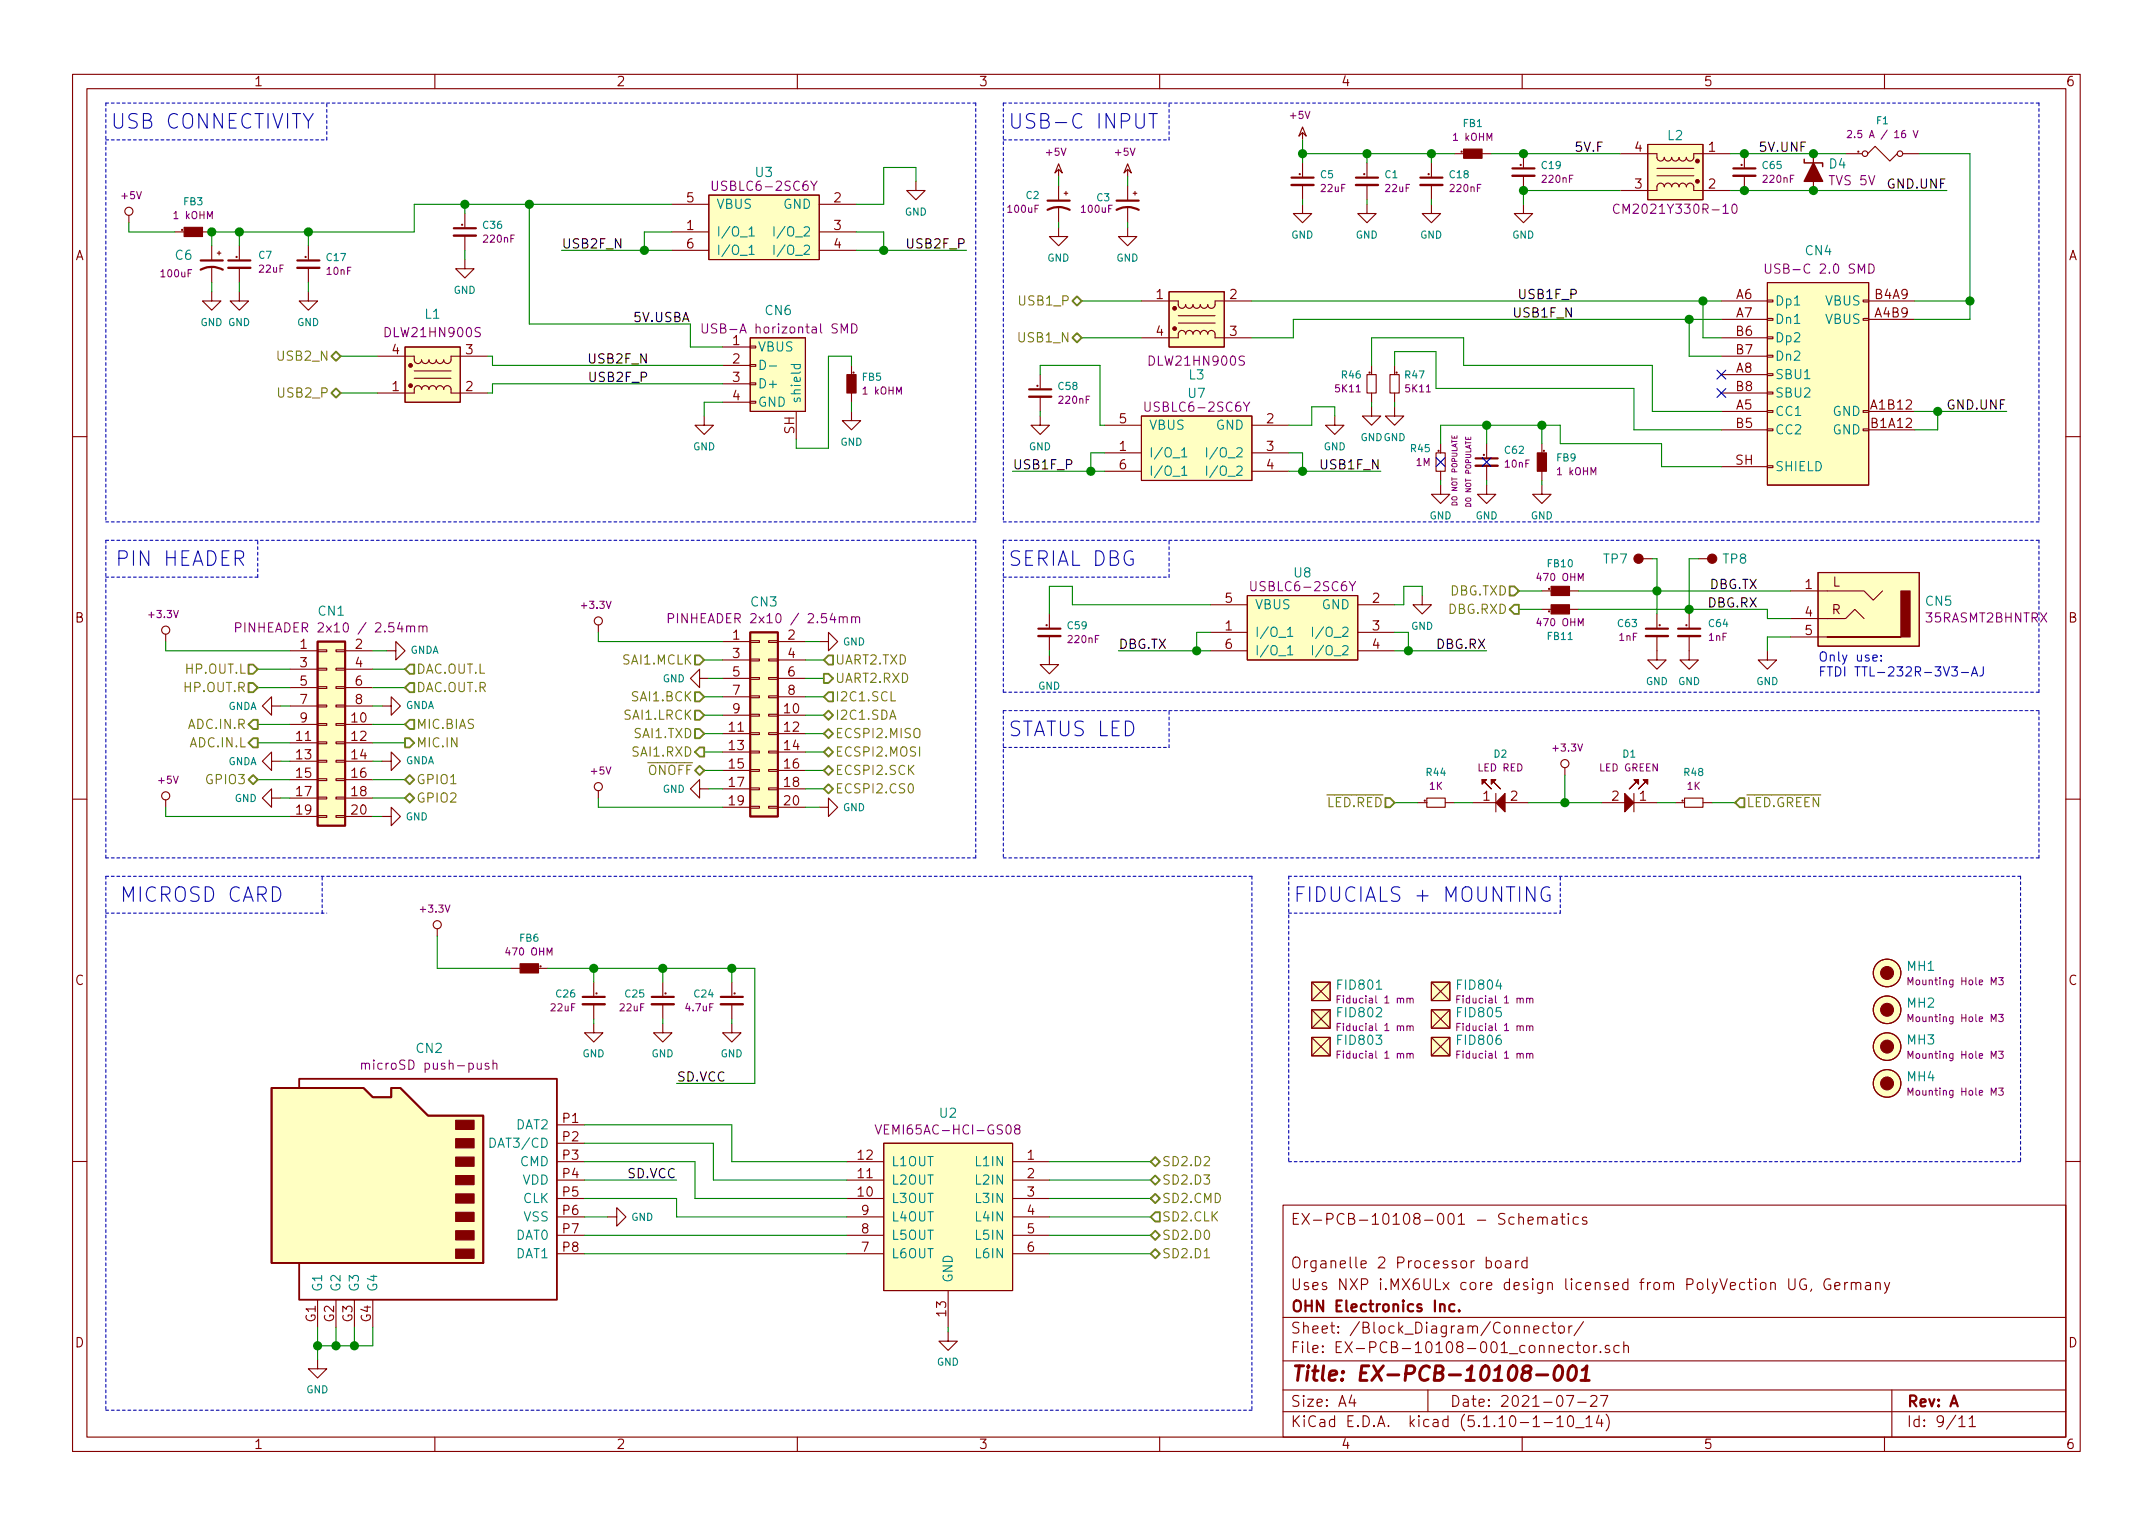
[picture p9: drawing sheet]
<svg xmlns="http://www.w3.org/2000/svg" width="297mm" height="210mm" viewBox="0 0 297 210" stroke-linecap="round" stroke-linejoin="round" font-family="sans-serif">
<defs><g id="words">
<g font-size="2.8" fill="#0000c2">
<text x="15.2" y="17.8">USB CONNECTIVITY</text>
<text x="139.1" y="17.8">USB-C INPUT</text>
<text x="15.9" y="78.1">PIN HEADER</text>
<text x="139.1" y="78.1">SERIAL DBG</text>
<text x="139.1" y="101.6">STATUS LED</text>
<text x="16.5" y="124.5">MICROSD CARD</text>
<text x="178.4" y="124.5">FIDUCIALS + MOUNTING</text>
</g>
<text font-size="2.8" fill="#840000" x="178" y="190.5">Title: EX-PCB-10108-001</text>
<g font-size="2.1" fill="#840000">
<text x="178" y="169">EX-PCB-10108-001 - Schematics</text>
<text x="178" y="178">Uses NXP i.MX6ULx core design licensed from PolyVection UG, Germany</text>
<text x="178" y="175">Organelle 2 Processor board</text>
<text x="178" y="184">Sheet: /Block_Diagram/Connector/</text>
<text x="178" y="181">OHN Electronics Inc.</text>
<text x="178" y="186.7">File: EX-PCB-10108-001_connector.sch</text>
<text x="178" y="196.9">KiCad E.D.A. kicad (5.1.10-1-10_14)</text>
<text x="178" y="194.1">Size: A4</text>
<text x="200" y="194.1">Date: 2021-07-27</text>
<text x="263" y="194.1">Rev: A</text>
<text x="263" y="196.9">Id: 9/11</text>
</g>
<g font-size="1.8" fill="#840000">
<text x="35" y="11.9">1</text>
<text x="85" y="11.9">2</text>
<text x="135" y="11.9">3</text>
<text x="185" y="11.9">4</text>
<text x="235" y="11.9">5</text>
<text x="285" y="11.9">6</text>
<text x="225.6" y="20.9">4</text>
<text x="235.7" y="20.9">1</text>
<text x="94.8" y="27.9">5</text>
<text x="115.1" y="27.9">2</text>
<text x="225.6" y="26">3</text>
<text x="235.7" y="26">2</text>
<text x="10.4" y="35.9">A</text>
<text x="94.8" y="31.7">1</text>
<text x="94.8" y="34.3">6</text>
<text x="115.1" y="31.7">3</text>
<text x="115.1" y="34.3">4</text>
<text x="285.4" y="35.9">A</text>
<text x="159.5" y="41.3">1</text>
<text x="169.7" y="41.3">2</text>
<text x="239.5" y="41.3">A6</text>
<text x="258.7" y="41.3">B4A9</text>
<text x="101.1" y="47.6">1</text>
<text x="159.5" y="46.3">4</text>
<text x="169.7" y="46.3">3</text>
<text x="239.5" y="43.8">A7</text>
<text x="239.5" y="46.3">B6</text>
<text x="258.7" y="43.8">A4B9</text>
<text x="54.1" y="54">1</text>
<text x="54.1" y="48.9">4</text>
<text x="64.3" y="54">2</text>
<text x="64.3" y="48.9">3</text>
<text x="101.1" y="50.2">2</text>
<text x="101.1" y="52.7">3</text>
<text x="239.5" y="51.4">A8</text>
<text x="239.5" y="48.9">B7</text>
<text x="239.5" y="54">B8</text>
<text x="101.1" y="55.2">4</text>
<text x="109.6" y="59.9" transform="rotate(-90 109.6 59.9)">SH</text>
<text x="154.5" y="58.4">5</text>
<text x="174.8" y="58.4">2</text>
<text x="239.5" y="56.5">A5</text>
<text x="239.5" y="59">B5</text>
<text x="258.2" y="56.5">A1B12</text>
<text x="258.2" y="59">B1A12</text>
<text x="154.5" y="62.2">1</text>
<text x="154.5" y="64.8">6</text>
<text x="174.8" y="62.2">3</text>
<text x="174.8" y="64.8">4</text>
<text x="239.4" y="64.1">SH</text>
<text x="169.1" y="83.2">5</text>
<text x="189.4" y="83.2">2</text>
<text x="249.1" y="81.3">1</text>
<text x="252.8" y="80.9">L</text>
<text x="10.4" y="85.9">B</text>
<text x="41.4" y="89.5">1</text>
<text x="49" y="89.5">2</text>
<text x="101.1" y="88.3">1</text>
<text x="108.7" y="88.3">2</text>
<text x="169.1" y="87">1</text>
<text x="169.1" y="89.5">6</text>
<text x="189.4" y="87">3</text>
<text x="189.4" y="89.5">4</text>
<text x="249.1" y="85.1">4</text>
<text x="249.1" y="87.6">5</text>
<text x="252.7" y="84.8">R</text>
<text x="285.4" y="85.9">B</text>
<text x="41.4" y="92.1">3</text>
<text x="41.4" y="94.6">5</text>
<text x="49" y="92.1">4</text>
<text x="49" y="94.6">6</text>
<text x="101.1" y="90.8">3</text>
<text x="101.1" y="93.3">5</text>
<text x="101.1" y="95.9">7</text>
<text x="108.7" y="90.8">4</text>
<text x="108.7" y="93.3">6</text>
<text x="108.7" y="95.9">8</text>
<text x="41.4" y="97.1">7</text>
<text x="41.4" y="99.7">9</text>
<text x="48.6" y="99.7">10</text>
<text x="49" y="97.1">8</text>
<text x="100.6" y="101">11</text>
<text x="101.1" y="98.4">9</text>
<text x="108.3" y="98.4">10</text>
<text x="108.3" y="101">12</text>
<text x="40.9" y="102.2">11</text>
<text x="40.9" y="104.8">13</text>
<text x="40.9" y="107.3">15</text>
<text x="48.6" y="102.2">12</text>
<text x="48.6" y="104.8">14</text>
<text x="48.6" y="107.3">16</text>
<text x="100.6" y="103.5">13</text>
<text x="100.6" y="106">15</text>
<text x="108.3" y="103.5">14</text>
<text x="108.3" y="106">16</text>
<text x="40.9" y="109.8">17</text>
<text x="40.9" y="112.4">19</text>
<text x="48.6" y="109.8">18</text>
<text x="48.6" y="112.4">20</text>
<text x="100.6" y="108.6">17</text>
<text x="100.6" y="111.1">19</text>
<text x="108.3" y="108.6">18</text>
<text x="108.3" y="111.1">20</text>
<text x="204.6" y="110.5">1</text>
<text x="208.4" y="110.5">2</text>
<text x="222.4" y="110.5">2</text>
<text x="226.2" y="110.5">1</text>
<text x="10.4" y="135.9">C</text>
<text x="285.4" y="135.9">C</text>
<text x="77.7" y="154.9">P1</text>
<text x="77.7" y="157.5">P2</text>
<text x="77.7" y="160">P3</text>
<text x="118.4" y="160">12</text>
<text x="141.8" y="160">1</text>
<text x="77.7" y="162.6">P4</text>
<text x="77.7" y="165.1">P5</text>
<text x="77.7" y="167.6">P6</text>
<text x="118.4" y="165.1">10</text>
<text x="118.4" y="162.6">11</text>
<text x="118.9" y="167.6">9</text>
<text x="141.8" y="162.6">2</text>
<text x="141.8" y="165.1">3</text>
<text x="141.8" y="167.6">4</text>
<text x="77.7" y="170.2">P7</text>
<text x="77.7" y="172.7">P8</text>
<text x="118.9" y="172.7">7</text>
<text x="118.9" y="170.2">8</text>
<text x="141.8" y="170.2">5</text>
<text x="141.8" y="172.7">6</text>
<text x="10.4" y="185.9">D</text>
<text x="43.6" y="182.4" transform="rotate(-90 43.6 182.4)">G1</text>
<text x="46.1" y="182.4" transform="rotate(-90 46.1 182.4)">G2</text>
<text x="48.6" y="182.4" transform="rotate(-90 48.6 182.4)">G3</text>
<text x="51.2" y="182.4" transform="rotate(-90 51.2 182.4)">G4</text>
<text x="130.6" y="181.6" transform="rotate(-90 130.6 181.6)">13</text>
<text x="285.4" y="185.9">D</text>
<text x="35" y="199.9">1</text>
<text x="85" y="199.9">2</text>
<text x="135" y="199.9">3</text>
<text x="185" y="199.9">4</text>
<text x="235" y="199.9">5</text>
<text x="285" y="199.9">6</text>
</g>
<g font-size="1.8">
<text x="217.2" y="20.9">5V.F</text>
<text x="242.6" y="20.9">5V.UNF</text>
<text x="260.6" y="26">GND.UNF</text>
<text x="77.5" y="34.3">USB2F_N</text>
<text x="125.4" y="34.3">USB2F_P</text>
<text x="209.9" y="41.3">USB1F_P</text>
<text x="87.6" y="44.4">5V.USBA</text>
<text x="209.1" y="43.8">USB1F_N</text>
<text x="81.5" y="50.2">USB2F_N</text>
<text x="81.6" y="52.7">USB2F_P</text>
<text x="268.8" y="56.5">GND.UNF</text>
<text x="139.7" y="64.8">USB1F_P</text>
<text x="182.4" y="64.8">USB1F_N</text>
<text x="235.7" y="83.8">DBG.RX</text>
<text x="235.9" y="81.3">DBG.TX</text>
<text x="154.3" y="89.5">DBG.TX</text>
<text x="198.2" y="89.5">DBG.RX</text>
<text x="93.3" y="149.2">SD.VCC</text>
<text x="86.7" y="162.6">SD.VCC</text>
</g>
<g font-size="1.8" fill="#008484">
<text x="230.1" y="19.3">L2</text>
<text x="252.4" y="23.3">D4</text>
<text x="98.8" y="28.8">VBUS</text>
<text x="104.3" y="24.4">U3</text>
<text x="108.1" y="28.8">GND</text>
<text x="24.2" y="35.9">C6</text>
<text x="98.8" y="32.6">I/O_1</text>
<text x="98.8" y="35.2">I/O_1</text>
<text x="107.7" y="32.6">I/O_2</text>
<text x="107.7" y="35.2">I/O_2</text>
<text x="249.1" y="35.2">CN4</text>
<text x="58.7" y="44">L1</text>
<text x="105.6" y="43.5">CN6</text>
<text x="244.9" y="42.2">Dp1</text>
<text x="244.9" y="44.7">Dn1</text>
<text x="244.9" y="47.2">Dp2</text>
<text x="251.9" y="44.7">VBUS</text>
<text x="251.9" y="42.2">VBUS</text>
<text x="104.5" y="48.5">VBUS</text>
<text x="104.5" y="53.6">D+</text>
<text x="164.1" y="52.4">L3</text>
<text x="244.9" y="52.3">SBU1</text>
<text x="244.9" y="49.8">Dn2</text>
<text x="104.5" y="56.1">GND</text>
<text x="110.5" y="55.7" transform="rotate(-90 110.5 55.7)">shield</text>
<text x="158.5" y="59.3">VBUS</text>
<text x="164" y="54.9">U7</text>
<text x="167.8" y="59.3">GND</text>
<text x="244.9" y="57.4">CC1</text>
<text x="244.9" y="59.9">CC2</text>
<text x="244.9" y="54.9">SBU2</text>
<text x="252.9" y="57.4">GND</text>
<text x="252.9" y="59.9">GND</text>
<text x="158.5" y="63.1">I/O_1</text>
<text x="158.5" y="65.7">I/O_1</text>
<text x="167.4" y="63.1">I/O_2</text>
<text x="167.4" y="65.7">I/O_2</text>
<text x="244.9" y="65">SHIELD</text>
<text x="221.3" y="77.8">TP7</text>
<text x="237.7" y="77.8">TP8</text>
<text x="103.7" y="83.7">CN3</text>
<text x="178.6" y="79.7">U8</text>
<text x="265.7" y="83.6">CN5</text>
<text x="44" y="85">CN1</text>
<text x="173.1" y="87.9">I/O_1</text>
<text x="173.1" y="84.1">VBUS</text>
<text x="182" y="87.9">I/O_2</text>
<text x="182.4" y="84.1">GND</text>
<text x="173.1" y="90.4">I/O_1</text>
<text x="182" y="90.4">I/O_2</text>
<text x="184.7" y="136.5">FID801</text>
<text x="201.2" y="136.5">FID804</text>
<text x="263.2" y="134">MH1</text>
<text x="184.7" y="140.4">FID802</text>
<text x="201.2" y="140.4">FID805</text>
<text x="263.2" y="139">MH2</text>
<text x="57.5" y="145.3">CN2</text>
<text x="184.7" y="144.2">FID803</text>
<text x="201.2" y="144.2">FID806</text>
<text x="263.2" y="149.2">MH4</text>
<text x="263.2" y="144.1">MH3</text>
<text x="71.2" y="155.8">DAT2</text>
<text x="129.7" y="154.2">U2</text>
<text x="68.1" y="158.4">DAT3/CD</text>
<text x="71.8" y="160.9">CMD</text>
<text x="122.9" y="160.9">L1OUT</text>
<text x="134.8" y="160.9">L1IN</text>
<text x="72.1" y="163.4">VDD</text>
<text x="72.2" y="166">CLK</text>
<text x="122.9" y="166">L3OUT</text>
<text x="122.9" y="163.4">L2OUT</text>
<text x="134.8" y="163.4">L2IN</text>
<text x="134.8" y="166">L3IN</text>
<text x="71.2" y="171.1">DAT0</text>
<text x="71.2" y="173.6">DAT1</text>
<text x="72.3" y="168.5">VSS</text>
<text x="122.9" y="173.6">L6OUT</text>
<text x="122.9" y="171.1">L5OUT</text>
<text x="122.9" y="168.5">L4OUT</text>
<text x="134.8" y="168.5">L4IN</text>
<text x="134.8" y="171.1">L5IN</text>
<text x="134.8" y="173.6">L6IN</text>
<text x="44.4" y="178.3" transform="rotate(-90 44.4 178.3)">G1</text>
<text x="47" y="178.3" transform="rotate(-90 47 178.3)">G2</text>
<text x="49.5" y="178.3" transform="rotate(-90 49.5 178.3)">G3</text>
<text x="52.1" y="178.3" transform="rotate(-90 52.1 178.3)">G4</text>
<text x="131.4" y="177" transform="rotate(-90 131.4 177)">GND</text>
</g>
<g font-size="1.8" fill="#840084">
<text x="98.8" y="26.3">USBLC6-2SC6Y</text>
<text x="223.8" y="29.5">CM2021Y330R-10</text>
<text x="252.5" y="25.6">TVS 5V</text>
<text x="244.6" y="37.8">USB-C 2.0 SMD</text>
<text x="53.4" y="46.5">DLW21HN900S</text>
<text x="98.1" y="46">USB-A horizontal SMD</text>
<text x="158.8" y="50.5">DLW21HN900S</text>
<text x="158.5" y="56.8">USBLC6-2SC6Y</text>
<text x="173.1" y="81.6">USBLC6-2SC6Y</text>
<text x="34.3" y="87.3">PINHEADER 2x10 / 2.54mm</text>
<text x="94" y="86">PINHEADER 2x10 / 2.54mm</text>
<text x="265.8" y="85.9">35RASMT2BHNTRX</text>
<text x="50.8" y="147.6">microSD push-push</text>
<text x="122" y="156.5">VEMI65AC-HCI-GS08</text>
</g>
<g font-size="1.8" fill="#848400">
<text x="140.7" y="47.2">USB1_N</text>
<text x="140.8" y="42.2">USB1_P</text>
<text x="38.5" y="49.8">USB2_N</text>
<text x="38.6" y="54.9">USB2_P</text>
<text x="200.1" y="82.2">DBG.TXD</text>
<text x="199.9" y="84.7">DBG.RXD</text>
<text x="25.6" y="95.5">HP.OUT.R</text>
<text x="25.8" y="93">HP.OUT.L</text>
<text x="57.4" y="95.5">DAC.OUT.R</text>
<text x="57.4" y="93">DAC.OUT.L</text>
<text x="86.1" y="91.7">SAI1.MCLK</text>
<text x="115.2" y="91.7">UART2.TXD</text>
<text x="115.2" y="94.2">UART2.RXD</text>
<text x="26.2" y="100.6">ADC.IN.R</text>
<text x="57.4" y="100.6">MIC.BIAS</text>
<text x="86.3" y="99.3">SAI1.LRCK</text>
<text x="87.4" y="96.8">SAI1.BCK</text>
<text x="87.7" y="101.8">SAI1.TXD</text>
<text x="115.2" y="96.8">I2C1.SCL</text>
<text x="115.2" y="99.3">I2C1.SDA</text>
<text x="115.2" y="101.8">ECSPI2.MISO</text>
<text x="26.4" y="103.1">ADC.IN.L</text>
<text x="57.4" y="103.1">MIC.IN</text>
<text x="87.5" y="104.4">SAI1.RXD</text>
<text x="89.4" y="106.9">ONOFF</text>
<text x="115.2" y="104.4">ECSPI2.MOSI</text>
<text x="115.2" y="106.9">ECSPI2.SCK</text>
<text x="28.6" y="108.2">GPIO3</text>
<text x="57.4" y="110.7">GPIO2</text>
<text x="57.4" y="108.2">GPIO1</text>
<text x="115.2" y="109.5">ECSPI2.CS0</text>
<text x="183.1" y="111.4">LED.RED</text>
<text x="240.9" y="111.4">LED.GREEN</text>
<text x="160.3" y="160.9">SD2.D2</text>
<text x="160.3" y="163.4">SD2.D3</text>
<text x="160.3" y="166">SD2.CMD</text>
<text x="160.3" y="168.5">SD2.CLK</text>
<text x="160.3" y="171.1">SD2.D0</text>
<text x="160.3" y="173.6">SD2.D1</text>
</g>
<g font-size="1.8" fill="#0000c2">
<text x="250.8" y="91.3">Only use:</text>
<text x="250.8" y="93.3">FTDI TTL-232R-3V3-AJ</text>
</g>
<g font-size="1.4" fill="#840084">
<text x="178.1" y="16.4">+5V</text>
<text x="144.4" y="21.5">+5V</text>
<text x="153.9" y="21.5">+5V</text>
<text x="200.6" y="19.4">1 kOHM</text>
<text x="256.1" y="19">2.5 A / 16 V</text>
<text x="16.9" y="27.5">+5V</text>
<text x="139.2" y="29.4">100uF</text>
<text x="149.3" y="29.4">100uF</text>
<text x="182.3" y="26.5">22uF</text>
<text x="191.2" y="26.5">22uF</text>
<text x="200.2" y="26.5">220nF</text>
<text x="212.9" y="25.2">220nF</text>
<text x="243.4" y="25.2">220nF</text>
<text x="24.1" y="30.2">1 kOHM</text>
<text x="66.9" y="33.5">220nF</text>
<text x="22.3" y="38.2">100uF</text>
<text x="35.8" y="37.6">22uF</text>
<text x="45.2" y="37.9">10nF</text>
<text x="119.2" y="54.4">1 kOHM</text>
<text x="146.2" y="55.7">220nF</text>
<text x="184.3" y="54.1">5K11</text>
<text x="194" y="54.1">5K11</text>
<text x="195.4" y="64.3">1M</text>
<text x="207.7" y="64.5">10nF</text>
<text x="215" y="65.6">1 kOHM</text>
<text x="80.4" y="84">+3.3V</text>
<text x="212.3" y="80.2">470 OHM</text>
<text x="20.7" y="85.3">+3.3V</text>
<text x="147.5" y="88.7">220nF</text>
<text x="212.3" y="86.4">470 OHM</text>
<text x="223.4" y="88.4">1nF</text>
<text x="235.8" y="88.4">1nF</text>
<text x="81.6" y="106.9">+5V</text>
<text x="204" y="106.4">LED RED</text>
<text x="214.4" y="103.7">+3.3V</text>
<text x="220.8" y="106.4">LED GREEN</text>
<text x="21.9" y="108.1">+5V</text>
<text x="197.3" y="109">1K</text>
<text x="232.8" y="109">1K</text>
<text x="58.2" y="125.9">+3.3V</text>
<text x="70.1" y="131.8">470 OHM</text>
<text x="263.9" y="135.9">Mounting Hole M3</text>
<text x="76.1" y="139.5">22uF</text>
<text x="85.6" y="139.5">22uF</text>
<text x="94.7" y="139.5">4.7uF</text>
<text x="185.1" y="138.4">Fiducial 1 mm</text>
<text x="185.1" y="142.2">Fiducial 1 mm</text>
<text x="201.7" y="138.4">Fiducial 1 mm</text>
<text x="201.7" y="142.2">Fiducial 1 mm</text>
<text x="263.9" y="141">Mounting Hole M3</text>
<text x="185.1" y="146">Fiducial 1 mm</text>
<text x="201.7" y="146">Fiducial 1 mm</text>
<text x="263.9" y="146.1">Mounting Hole M3</text>
<text x="263.9" y="151.1">Mounting Hole M3</text>
</g>
<g font-size="1.4" fill="#008484">
<text x="201.9" y="17.5">FB1</text>
<text x="258.9" y="17.1">F1</text>
<text x="212.8" y="23.3">C19</text>
<text x="243.2" y="23.3">C65</text>
<text x="25.4" y="28.3">FB3</text>
<text x="124.8" y="29.7">GND</text>
<text x="141.6" y="27.5">C2</text>
<text x="151.4" y="27.8">C3</text>
<text x="182.2" y="24.6">C5</text>
<text x="191.1" y="24.6">C1</text>
<text x="200.1" y="24.6">C18</text>
<text x="35.7" y="35.7">C7</text>
<text x="66.7" y="31.6">C36</text>
<text x="178.2" y="32.9">GND</text>
<text x="187" y="32.9">GND</text>
<text x="195.9" y="32.9">GND</text>
<text x="208.6" y="32.9">GND</text>
<text x="45.1" y="36">C17</text>
<text x="62.6" y="40.5">GND</text>
<text x="144.5" y="36.1">GND</text>
<text x="154" y="36.1">GND</text>
<text x="27.7" y="45">GND GND</text>
<text x="41" y="45">GND</text>
<text x="119" y="52.5">FB5</text>
<text x="146.1" y="53.8">C58</text>
<text x="185.2" y="52.2">R46</text>
<text x="193.9" y="52.2">R47</text>
<text x="95.6" y="62.1">GND</text>
<text x="116" y="61.5">GND</text>
<text x="142" y="62.1">GND</text>
<text x="182.6" y="62.1">GND</text>
<text x="187.7" y="60.9">GNDGND</text>
<text x="194.7" y="62.4">R45</text>
<text x="207.7" y="62.6">C62</text>
<text x="214.8" y="63.6">FB9</text>
<text x="197.2" y="71.6">GND</text>
<text x="203.6" y="71.6">GND</text>
<text x="211.2" y="71.6">GND</text>
<text x="213.6" y="78.3">FB10</text>
<text x="116.3" y="89">GND</text>
<text x="147.3" y="86.8">C59</text>
<text x="194.7" y="86.9">GND</text>
<text x="213.6" y="88.3">FB11</text>
<text x="223.3" y="86.5">C63</text>
<text x="235.8" y="86.5">C64</text>
<text x="56.6" y="90.2">GNDA</text>
<text x="91.4" y="94.1">GND</text>
<text x="143.2" y="95.1">GND</text>
<text x="227.1" y="94.5">GND</text>
<text x="231.5" y="94.5">GND</text>
<text x="242.3" y="94.5">GND</text>
<text x="31.4" y="97.9">GNDA</text>
<text x="55.9" y="97.8">GNDA</text>
<text x="31.4" y="105.6">GNDA</text>
<text x="55.9" y="105.4">GNDA</text>
<text x="196.8" y="107.1">R44</text>
<text x="206.1" y="104.5">D2</text>
<text x="223.9" y="104.5">D1</text>
<text x="232.4" y="107.1">R48</text>
<text x="32.4" y="110.6">GND</text>
<text x="56" y="113.2">GND</text>
<text x="91.4" y="109.4">GND</text>
<text x="116.3" y="111.9">GND</text>
<text x="71.7" y="129.9">FB6</text>
<text x="76.8" y="137.6">C26</text>
<text x="86.3" y="137.6">C25</text>
<text x="95.8" y="137.6">C24</text>
<text x="80.4" y="145.9">GND</text>
<text x="89.9" y="145.9">GND</text>
<text x="99.4" y="145.9">GND</text>
<text x="87.1" y="168.4">GND</text>
<text x="129.3" y="188.4">GND</text>
<text x="42.3" y="192.2">GND</text>
</g>
<g font-size="1" fill="#840084">
<text x="201.1" y="69.7" transform="rotate(-90 201.1 69.7)">DO NOT POPULATE</text>
<text x="203" y="69.8" transform="rotate(-90 203 69.8)">DO NOT POPULATE</text>
</g>
</g></defs>
<g fill="none" stroke="#840000" stroke-width=".15">
<path d="M10 10.3h277v189.9h-277zM12 12.2h273v186.1h-273zM60 10.3v1.9M110 10.3v1.9M160 10.3v1.9M179.7 18.3v1M179.7 17.5l.5 1.3-.5-.5-.5 .5zM210 10.3v1.9M227.3 19.9h7.6v7.7h-7.6zM260 10.3v1.9M17.8 29.7v1M24.1 32h1.3"/>
<path d="M27.9 32h1.3M29.2 33.9v2M29.2 37v2M30 34.9h.5M30.2 34.7v.5M33 33.9v1.9M33 37v2M42.5 33.9v1.9M42.5 37v2M64.1 35.8v1.3h-1.2l1.2 1.2 1.3-1.2h-1.3M64.1 29.5v1.9M64.1 32.5v2"/>
<path d="M92.7 32h5.1M92.7 28.2h5.1M92.7 34.5h5.1M97.8 26.9h15.2v8.9h-15.2zM113 32h5.1M113 28.2h5.1M113 34.5h5.1M126.4 25v1.3h1.2l-1.2 1.3-1.3-1.3h1.3M146 23.4v1M146 22.6l.6 1.3-.6-.5-.5 .5zM146 31.4v1.2h-1.2l1.2 1.3 1.3-1.3h-1.3M146 25.6v2.1"/>
<path d="M146 28.7v2M146.8 26.7h.5M147.1 26.4v.5M155.6 23.4v1M155.6 22.6l.5 1.3-.5-.5-.5 .5zM155.6 31.4v1.2h-1.3l1.3 1.3 1.2-1.3h-1.2M155.6 25.6v2.1M155.6 28.7v2M156.3 26.7h.5M156.6 26.4v.5M179.7 28.2v1.3h-1.3l1.3 1.2 1.3-1.2h-1.3M179.7 22.5v1.9"/>
<path d="M179.7 25.5v2.1M188.6 28.2v1.3h-1.3l1.3 1.2 1.3-1.2h-1.3M188.6 22.5v1.9M188.6 25.5v2.1M197.5 28.2v1.3h-1.3l1.3 1.2 1.3-1.2h-1.3M197.5 22.5v1.9M197.5 25.5v2.1M200.7 21.2h1.2M204.5 21.2h1.2M210.2 28.2v1.3h-1.3l1.3 1.2 1.3-1.2h-1.3M210.2 21.2v1.9M210.2 24.3v2"/>
<path d="M223.5 26.3h5.1v-.5a.51 .51 0 0 1 .5-.5 .51 .51 0 0 1 .5 .5 .51 .51 0 0 1 .5-.5 .51 .51 0 0 1 .5 .5 .51 .51 0 0 1 .5-.5 .51 .51 0 0 1 .5 .5 .51 .51 0 0 1 .6-.5 .51 .51 0 0 1 .5 .5 .51 .51 0 0 1 .5-.5 .51 .51 0 0 1 .5 .5v.5h5.1M223.5 21.2h5.1v.5a.51 .51 0 0 0 .5 .5 .51 .51 0 0 0 .5-.5 .51 .51 0 0 0 .5 .5 .51 .51 0 0 0 .5-.5 .51 .51 0 0 0 .5 .5 .51 .51 0 0 0 .5-.5 .51 .51 0 0 0 .6 .5 .51 .51 0 0 0 .5-.5 .51 .51 0 0 0 .5 .5 .51 .51 0 0 0 .5-.5v-.5h5.1M228.6 23.2h5.1M228.6 24.3h5.1M240.7 21.2v1.9M240.7 24.3v2M243.8 39h14v27.9h-14zM250.2 21.2v5.1M254.6 21.2h2.3M257.7 21.2l1-1 2 2 1-1M262.5 21.2h2.3M29.2 40.3v1.2h-1.3l1.3 1.3 1.3-1.3h-1.3"/>
<path d="M33 40.3v1.2h-1.3l1.3 1.3 1.3-1.3h-1.3M42.5 40.3v1.2h-1.2l1.2 1.3 1.3-1.3h-1.3M52.1 49.1h5v.6a.51 .51 0 0 0 .6 .5 .51 .51 0 0 0 .5-.5 .51 .51 0 0 0 .5 .5 .51 .51 0 0 0 .5-.5 .51 .51 0 0 0 .5 .5 .51 .51 0 0 0 .5-.5 .51 .51 0 0 0 .5 .5 .51 .51 0 0 0 .5-.5 .51 .51 0 0 0 .5 .5 .51 .51 0 0 0 .5-.5v-.6h5.1M52.1 54.2h5v-.5a.51 .51 0 0 1 .6-.5 .51 .51 0 0 1 .5 .5 .51 .51 0 0 1 .5-.5 .51 .51 0 0 1 .5 .5 .51 .51 0 0 1 .5-.5 .51 .51 0 0 1 .5 .5 .51 .51 0 0 1 .5-.5 .51 .51 0 0 1 .5 .5 .51 .51 0 0 1 .5-.5 .51 .51 0 0 1 .5 .5v.5h5.1M55.9 47.9h7.6v7.6h-7.6zM57.1 52.2h5.1M57.1 51.2h5.1M97.2 57.4v1.3h1.2l-1.2 1.2-1.3-1.2h1.3M99.7 47.9h3.8M99.7 50.4h3.8M99.7 53h3.8M99.7 55.5h3.8"/>
<path d="M103.5 46.6h7.6v10.2h-7.6zM103.5 47.7h.8v.3h-.8zM103.5 50.3h.8v.2h-.8zM103.5 52.8h.8v.3h-.8zM103.5 55.4h.8v.2h-.8zM109.9 56.8v3.8M117.5 56.8v1.2h1.2l-1.2 1.3-1.3-1.3h1.3M117.5 50.4v1.3M117.5 54.2v1.3M143.5 57.4v1.3h-1.3l1.3 1.2 1.3-1.2h-1.3M143.5 51.7v1.9M143.5 54.7v2.1"/>
<path d="M152.4 58.7h5.1M157.5 57.4h15.2v8.9h-15.2zM157.5 46.6h5.1v-.5a.51 .51 0 0 1 .5-.5 .51 .51 0 0 1 .5 .5 .51 .51 0 0 1 .5-.5 .51 .51 0 0 1 .5 .5 .51 .51 0 0 1 .5-.5 .51 .51 0 0 1 .5 .5 .51 .51 0 0 1 .5-.5 .51 .51 0 0 1 .5 .5 .51 .51 0 0 1 .5-.5 .51 .51 0 0 1 .5 .5v.5h5.1M157.5 41.5h5.1v.5a.51 .51 0 0 0 .5 .5 .51 .51 0 0 0 .5-.5 .51 .51 0 0 0 .5 .5 .51 .51 0 0 0 .5-.5 .51 .51 0 0 0 .5 .5 .51 .51 0 0 0 .5-.5 .51 .51 0 0 0 .5 .5 .51 .51 0 0 0 .5-.5 .51 .51 0 0 0 .5 .5 .51 .51 0 0 0 .5-.5v-.5h5.1M161.3 40.3h7.6v7.6h-7.6zM162.6 43.6h5M162.6 44.6h5M172.7 58.7h5.1M184.1 57.4v1.3h1.3l-1.3 1.2-1.2-1.2h1.2M188.6 51.7h1.3v2.5h-1.3zM189.2 56.1v1.3h1.3l-1.3 1.3-1.2-1.3h1.2M189.2 50.4v1.3"/>
<path d="M189.2 54.2v1.3M191.8 51.7h1.2v2.5h-1.2zM192.4 56.1v1.3h1.3l-1.3 1.3-1.3-1.3h1.3M192.4 50.4v1.3M192.4 54.2v1.3M237.5 41.5h6.3M237.5 46.6h6.3M237.5 56.8h6.3M237.5 44.1h6.3M237.5 51.7h6.3M237.5 59.3h6.3M237.5 49.1h6.3"/>
<path d="M237.5 54.2h6.3M243.8 43.9h.8v.3h-.8zM243.8 41.4h.8v.3h-.8zM243.8 59.2h.8v.2h-.8zM243.8 56.6h.8v.3h-.8zM243.8 54.1h.8v.3h-.8zM243.8 51.6h.8v.2h-.8zM243.8 49h.8v.3h-.8zM243.8 46.5h.8v.2h-.8zM257 43.9h.8v.3h-.8zM257 41.4h.8v.3h-.8zM257 59.2h.8v.2h-.8z"/>
<path d="M257 56.6h.8v.3h-.8zM257.8 41.5h6.4M257.8 56.8h6.4M257.8 44.1h6.4M257.8 59.3h6.4M10 60.2h2M152.4 62.5h5.1M152.4 65h5.1M172.7 62.5h5.1M172.7 65h5.1M198.1 62.5h1.3v2.5h-1.3zM198.8 66.9v1.3h1.2l-1.2 1.3-1.3-1.3h1.3"/>
<path d="M198.8 61.2v1.3M198.8 65v1.3M205.1 66.9v1.3h1.3l-1.3 1.3-1.3-1.3h1.3M205.1 61.2v1.9M205.1 64.3v2M212.7 66.9v1.3h1.3l-1.3 1.3-1.2-1.3h1.2M212.7 61.2v1.3M212.7 65v1.3M226.7 77.1h1.3M234.3 77.1h1.3M237.5 64.4h6.3M243.8 64.3h.8v.2h-.8z"/>
<path d="M250.8 79h14v10.1h-14zM285 60.2h2M22.9 87.5v1M37.5 97.4v-1.3l-1.3 1.3 1.3 1.3v-1.3h1.2M40 89.8h3.8M40 99.9h3.8M40 92.3h3.8M40 94.9h3.8M40 97.4h3.8M43.8 99.8h1.3v.3h-1.3zM43.8 97.3h1.3v.2h-1.3zM43.8 94.7h1.3v.3h-1.3z"/>
<path d="M43.8 92.2h1.3v.3h-1.3zM43.8 89.7h1.3v.2h-1.3zM46.4 99.8h1.2v.3h-1.2zM46.4 97.3h1.2v.2h-1.2zM46.4 94.7h1.2v.3h-1.2zM46.4 92.2h1.2v.3h-1.2zM46.4 89.7h1.2v.2h-1.2zM47.6 89.8h3.8M47.6 99.9h3.8M47.6 92.3h3.8M47.6 94.9h3.8M47.6 97.4h3.8"/>
<path d="M52.7 97.4h1.3v-1.3l1.2 1.3-1.2 1.3v-1.3M53.3 89.8h1.3v-1.3l1.3 1.3-1.3 1.3v-1.3M82.5 86.2v1M96.5 93.6v-1.3l-1.3 1.3 1.3 1.3v-1.3h1.3M99.7 88.5h3.8M99.7 98.7h3.8M99.7 91.1h3.8M99.7 93.6h3.8M99.7 96.1h3.8M103.5 98.5h1.3v.3h-1.3zM103.5 96h1.3v.3h-1.3zM103.5 93.5h1.3v.2h-1.3z"/>
<path d="M103.5 90.9h1.3v.3h-1.3zM103.5 88.4h1.3v.2h-1.3zM106 98.5h1.3v.3h-1.3zM106 96h1.3v.3h-1.3zM106 93.5h1.3v.2h-1.3zM106 90.9h1.3v.3h-1.3zM106 88.4h1.3v.2h-1.3zM107.3 88.5h3.8M107.3 98.7h3.8M107.3 91.1h3.8M107.3 93.6h3.8M107.3 96.1h3.8"/>
<path d="M113 88.5h1.3v1.3l1.3-1.3-1.3-1.3v1.3M144.8 90.4v1.3h-1.3l1.3 1.3 1.2-1.3h-1.2M144.8 84.7v1.9M144.8 87.8v2M167 87.2h5.1M167 83.4h5.1M167 89.8h5.1M172.1 82.2h15.2v8.9h-15.2zM187.3 87.2h5.1M187.3 83.4h5.1M187.3 89.8h5.1M196.2 82.2v1.2h1.3l-1.3 1.3-1.3-1.3h1.3"/>
<path d="M212.7 81.5h1.3M212.7 84.1h1.3M216.5 81.5h1.3M216.5 84.1h1.3M228.6 87.8v3.3h1.3l-1.3 1.2-1.3-1.2h1.3M228.6 84.7v1.9M233 87.8v3.3h1.3l-1.3 1.2-1.2-1.2h1.2M233 84.7v1.9M243.8 89.8v1.3h1.3l-1.3 1.2-1.2-1.2h1.2M247 85.3h7.6l1.3-1.2 1.3 1.2M247 81.5h10.2l1.2 1.3 1.3-1.3M247 87.9h5.1"/>
<path d="M10 110.3h2M22.9 110.4v1M37.5 110.1v-1.3l-1.3 1.3 1.3 1.3v-1.3h1.2M37.5 105v-1.2l-1.3 1.2 1.3 1.3v-1.3h1.2M40 102.5h3.8M40 105h3.8M40 107.6h3.8M40 110.1h3.8M40 112.6h3.8M43.8 112.5h1.3v.3h-1.3zM43.8 110h1.3v.2h-1.3zM43.8 107.4h1.3v.3h-1.3z"/>
<path d="M43.8 104.9h1.3v.3h-1.3zM43.8 102.4h1.3v.2h-1.3zM46.4 112.5h1.2v.3h-1.2zM46.4 110h1.2v.2h-1.2zM46.4 107.4h1.2v.3h-1.2zM46.4 104.9h1.2v.3h-1.2zM46.4 102.4h1.2v.2h-1.2zM47.6 102.5h3.8M47.6 105h3.8M47.6 107.6h3.8M47.6 110.1h3.8M47.6 112.6h3.8"/>
<path d="M52.7 112.6h1.3v1.3l1.2-1.3-1.2-1.2v1.2M52.7 105h1.3v-1.2l1.2 1.2-1.2 1.3v-1.3M82.5 109.1v1M96.5 108.8v-1.2l-1.3 1.2 1.3 1.3v-1.3h1.3M99.7 101.2h3.8M99.7 103.8h3.8M99.7 106.3h3.8M99.7 108.8h3.8M99.7 111.4h3.8M103.5 111.2h1.3v.3h-1.3zM103.5 108.7h1.3v.3h-1.3zM103.5 106.2h1.3v.2h-1.3z"/>
<path d="M103.5 103.6h1.3v.3h-1.3zM103.5 101.1h1.3v.2h-1.3zM106 111.2h1.3v.3h-1.3zM106 108.7h1.3v.3h-1.3zM106 106.2h1.3v.2h-1.3zM106 103.6h1.3v.3h-1.3zM106 101.1h1.3v.2h-1.3zM107.3 101.2h3.8M107.3 103.8h3.8M107.3 106.3h3.8M107.3 108.8h3.8M107.3 111.4h3.8"/>
<path d="M113 111.4h1.3v1.2l1.3-1.2-1.3-1.3v1.3M195.6 110.7h1.2M196.8 110.1h2.6v1.3h-2.6zM199.4 110.7h1.3M203.2 110.7h7.6M206.4 109.5v2.5M215.9 105.9v1M221 110.7h7.6M225.4 109.5v2.5M231.1 110.7h1.3M232.4 110.1h2.5v1.3h-2.5zM234.9 110.7h1.3"/>
<path d="M285 110.3h2M60.3 128.1v1.1M70.5 133.6h1.3M74.3 133.6h1.3M81.9 135.5v1.9M81.9 138.6v2M91.4 135.5v1.9M91.4 138.6v2M101 135.5v1.9M101 138.6v2M181 135.5h2.5v2.5h-2.5zM181 139.3h2.5v2.6h-2.5z"/>
<path d="M181 135.5l2.5 2.5M181 139.3l2.5 2.6M183.5 135.5l-2.5 2.5M183.5 139.3l-2.5 2.6M197.5 135.5h2.5v2.5h-2.5zM197.5 139.3h2.5v2.6h-2.5zM197.5 135.5l2.5 2.5M197.5 139.3l2.5 2.6M200 135.5l-2.5 2.5M200 139.3l-2.5 2.6M76.8 155.2h3.8M76.8 157.7h3.8"/>
<path d="M81.9 141.2v1.3h-1.3l1.3 1.3 1.3-1.3h-1.3M91.4 141.2v1.3h-1.2l1.2 1.3 1.3-1.3h-1.3M101 141.2v1.3h-1.3l1.3 1.3 1.2-1.3h-1.2M121.9 157.7h17.8v20.3h-17.8zM181 143.1h2.5v2.6h-2.5zM181 143.1l2.5 2.6M183.5 143.1l-2.5 2.6M197.5 143.1h2.5v2.6h-2.5zM197.5 143.1l2.5 2.6M200 143.1l-2.5 2.6M10 160.2h2M43.8 179.3v3.8"/>
<path d="M46.4 179.3v3.8M48.9 179.3v3.8M51.4 179.3v3.8M76.8 167.9h3.8M76.8 160.3h3.8M76.8 162.8h3.8M76.8 165.3h3.8M76.8 170.4h3.8M76.8 173h3.8M83.8 167.9h1.3v1.3l1.3-1.3-1.3-1.3v1.3M116.8 167.9h5.1M116.8 160.3h5.1"/>
<path d="M116.8 162.8h5.1M116.8 165.3h5.1M116.8 170.4h5.1M116.8 173h5.1M130.8 178v5.1M139.7 167.9h5.1M139.7 160.3h5.1M139.7 162.8h5.1M139.7 165.3h5.1M139.7 170.4h5.1M139.7 173h5.1M177 166.3h108v32h-108z"/>
<path d="M205.1 174a.5 .5 0 0 1 .6 .1l.1 .5a.47 .47 0 0 1-.6 .3l-.1-.1M206.4 174.1a.41 .41 0 0 1 .7 .1v.4a.41 .41 0 0 1-.4 .3 .41 .41 0 0 1-.4-.3zM207.7 174l.2-.1 .4 .1 .1 .9M208.4 174.3l-.5 .1-.2 .2v.2l.2 .1 .5-.1M209.1 173.9v1M209.5 173.9a.37 .37 0 0 0-.4 .3M209.5 168a.38 .38 0 0 1 .7 .1v.8M210.7 174a.5 .5 0 0 0-.7 .1v.5a.47 .47 0 0 0 .5 .3l.2-.1M210.7 173.4v1.5M210.8 168.4l.7-.1v-.3l-.5-.1-.2 .2 .1 .7 .1 .1 .5-.1M212.2 168a.41 .41 0 0 1 .6 .1v.8M212.2 167.9v1"/>
<path d="M212.8 168.1l.2-.2 .4 .1 .1 .9M214.2 168l.1-.1 .5 .1v.9M214.8 168.3h-.5l-.2 .2 .1 .3 .1 .1 .5-.1M215.3 167.9h.6M215.5 167.4v1.3l.1 .1 .3 .1M216.4 167.4l-.1 .1 .1 .1 .1-.1-.1-.1v.2M216.4 167.9v1M217.8 168a.53 .53 0 0 0-.7 0v.8a.53 .53 0 0 0 .7 0M218.9 168a.37 .37 0 0 0-.6 .1v.1a.54 .54 0 0 0 .6 .3v.3l-.2 .1-.4-.1M246.8 176.4v1.2l.3 .3h.3l.2-.3v-1.2M249.1 176.5a.69 .69 0 0 0-.7 .2 .69 .69 0 0 0 0 .9 .54 .54 0 0 0 .8 .2v-.5h-.3M249.9 177.8l-.1 .3"/>
<path d="M252.5 176.5a.69 .69 0 0 0-.8 .2 .69 .69 0 0 0 0 .9 .54 .54 0 0 0 .9 .2v-.5h-.3M253.1 177.4l.7-.1v-.3l-.4-.1-.3 .2 .1 .7 .2 .1 .4-.1M254.5 176.9v1M254.9 176.9l-.3 .2-.1 .1M255.4 177.1a.38 .38 0 0 1 .7 0v.8M255.4 176.9v1M256.1 177.1a.36 .36 0 0 1 .3-.2 .36 .36 0 0 1 .3 .2v.8M257.4 177l.2-.1 .4 .1 .1 .9M258.1 177.3l-.5 .1a.29 .29 0 0 0-.3 .2 .29 .29 0 0 0 .3 .3l.5-.1M258.8 177.1a.38 .38 0 0 1 .6 0v.8M258.8 176.9v1M260 176.9l.3 1"/>
<path d="M260.7 176.9l-.5 1.4-.2 .1M285 160.2h2M43.8 187.6v1.2h-1.3l1.3 1.3 1.3-1.3h-1.3M60 198.3v1.9M110 198.3v1.9M130.8 183.8v1.2h-1.3l1.3 1.3 1.3-1.3h-1.3M160 198.3v1.9M177 194.8h108M177 191.8h108M177 187.8h108M177 181.8h108M186.5 192.5l-.4 1h1"/>
<path d="M186.8 193v1M197 191.8v3M210 198.3v1.9M210.3 183.1a.41 .41 0 0 1 .7 0v.8M211.6 183.4l.7-.1-.1-.3-.4-.1-.2 .2 .1 .7 .1 .1 .4-.1M213 196.3h1.2M213.6 183a.53 .53 0 0 0-.6 .1v.7a.53 .53 0 0 0 .6 0M214 182.9h.6M214.2 182.4v1.3l.3 .2h.1M214.8 195.8l.3-.3 .1-.2v1.5M214.8 196.8h.9M215 186.1l.7-.1v-.3l-.5-.1-.2 .2 .1 .7 .1 .1 .5-.1"/>
<path d="M215.1 183.1a.41 .41 0 0 1 .7 .1v.4a.41 .41 0 0 1-.4 .3 .41 .41 0 0 1-.4-.3zM216.1 192.5h1l-.6 1.5M216.4 195.5a.37 .37 0 0 1 .4-.2 .37 .37 0 0 1 .2 .3l.1 .3a.72 .72 0 0 1-.4 .9l-.2-.1a1.2 1.2 0 0 1-.1-1.2zM216.5 182.9v1M216.9 182.9l-.3 .1-.1 .2M217 185.7a.48 .48 0 0 0-.7 .2v.4a.48 .48 0 0 0 .7 .2M217.4 197h1.1M217.4 185.6h.6M217.7 185.1v1.3l.2 .2h.1M217.7 193.5h1.1M218.5 182.3l-1.3 2M218.5 185.7a.42 .42 0 0 1 .8 .2v.4a.41 .41 0 0 1-.4 .3 .41 .41 0 0 1-.4-.3z"/>
<path d="M218.8 195.8l.5-.5v1.5M218.8 196.8h.9M219.5 192.7l.2-.2h.3a.41 .41 0 0 1 .3 .7l-.9 .8h.9M219.9 185.6v1M220.3 185.6l-.3 .1-.1 .2M220.6 195.2l-.4 1.1h1M220.8 186.5h.1l-.1 .1v-.1v.1M220.8 192.5h1l-.6 1.5M221 195.8v1M221.6 195.1a1.71 1.71 0 0 1 0 2.3M222 185.7l-.3-.1-.2 .3a.48 .48 0 0 0 .5 .3l.1 .1-.1 .2-.1 .1-.4-.1M223.4 185.7a.48 .48 0 0 0-.7 .2v.4a.48 .48 0 0 0 .7 .2"/>
<path d="M224 185.7a.38 .38 0 0 1 .7 .1v.8M224 185.1v1.5M260 198.3v1.9M261 191.8v6.5M270.3 195.8l.3-.3 .1-.2v1.5M270.3 196.8h.8M271.7 195.8l.3-.3 .1-.2v1.5M271.7 196.8h.8"/>
<circle cx="17.8" cy="29.2" r=".56"/>
<circle cx="25.1" cy="31.7" r=".08"/>
<circle cx="32.6" cy="35.5" r=".08"/>
<circle cx="42.2" cy="35.5" r=".08"/>
<circle cx="63.8" cy="31" r=".08"/>
<circle cx="179.3" cy="24" r=".08"/>
<circle cx="188.2" cy="24" r=".08"/>
<circle cx="197.1" cy="24" r=".08"/>
<circle cx="201.7" cy="20.9" r=".08"/>
<circle cx="209.8" cy="22.8" r=".08"/>
<circle cx="240.3" cy="22.8" r=".08"/>
<circle cx="256.4" cy="20.9" r=".08"/>
<circle cx="257.3" cy="21.2" r=".38"/>
<circle cx="262.1" cy="21.2" r=".38"/>
<circle cx="117.8" cy="51.4" r=".08"/>
<circle cx="143.1" cy="53.2" r=".08"/>
<circle cx="189" cy="51.4" r=".08"/>
<circle cx="192.7" cy="51.4" r=".08"/>
<circle cx="198.5" cy="62.2" r=".08"/>
<circle cx="204.7" cy="62.8" r=".08"/>
<circle cx="213" cy="62.2" r=".08"/>
<circle cx="22.9" cy="86.9" r=".56"/>
<circle cx="82.5" cy="85.7" r=".56"/>
<circle cx="144.4" cy="86.3" r=".08"/>
<circle cx="213.7" cy="81.2" r=".08"/>
<circle cx="213.7" cy="84.3" r=".08"/>
<circle cx="229" cy="86.3" r=".08"/>
<circle cx="232.7" cy="86.3" r=".08"/>
<circle cx="22.9" cy="109.8" r=".56"/>
<circle cx="82.5" cy="108.5" r=".56"/>
<circle cx="196.6" cy="110.5" r=".08"/>
<circle cx="215.9" cy="105.4" r=".56"/>
<circle cx="232.1" cy="110.5" r=".08"/>
<circle cx="60.3" cy="127.6" r=".56"/>
<circle cx="74.6" cy="133.3" r=".08"/>
<circle cx="82.3" cy="137.1" r=".08"/>
<circle cx="91.8" cy="137.1" r=".08"/>
<circle cx="101.3" cy="137.1" r=".08"/>
<circle cx="260.3" cy="139.3" r="1.9"/>
<circle cx="260.3" cy="134.2" r="1.9"/>
<circle cx="260.3" cy="149.5" r="1.9"/>
<circle cx="260.3" cy="144.4" r="1.9"/>
</g>
<path d="M210.4 189.3a.44 .44 0 0 1-.3-.5 .44 .44 0 0 1 .4-.4h.4a.44 .44 0 0 1 .3 .5 .44 .44 0 0 1-.4 .4 .65 .65 0 0 0-.7 .3 .65 .65 0 0 0 0 .7 .66 .66 0 0 0 .8 0 .66 .66 0 0 0 .2-.8l-.3-.2M212 189.7h1.5M214.8 188.5a.44 .44 0 0 1 .5 0 .44 .44 0 0 1 .2 .3 1.15 1.15 0 0 1-.7 1.6l-.2-.1a1.48 1.48 0 0 1 .2-1.8zM216.6 188.6a.45 .45 0 0 1 .5-.2 .45 .45 0 0 1 .3 .4 1.15 1.15 0 0 1-.7 1.6l-.2-.1a1.55 1.55 0 0 1 .1-1.7zM218.1 190.4h1.2M218.3 189l.4-.3 .2-.3-.2 2" fill="none" stroke="#840000" stroke-width=".41"/>
<g fill="none" stroke="#840000" stroke-width=".3">
<path d="M27.7 37.2a3.2 3.2 0 0 1 3 0M27.7 35.9h3M31.5 35.9h3M41 35.9h3.1M62.6 31.5h3.1M144.5 29a3.2 3.2 0 0 1 3.1 0M144.5 27.7h3.1M154.1 29a3.2 3.2 0 0 1 3 0M154.1 27.7h3M178.2 24.5h3M187.1 24.5h3M196 24.5h3"/>
<path d="M208.7 23.2h3M239.1 23.2h3.1M142 53.7h3M203.6 63.2h3M143.3 86.7h3M227.1 86.7h3M231.5 86.7h3.1M80.4 137.5h3M89.9 137.5h3.1M99.4 137.5h3.1M198.7 180.1a.38 .38 0 0 1 .6 0v.8M200.7 180l-.5-.1-.3 .3 .1 .6 .2 .1 .5-.1"/>
<path d="M201.3 180.8v.1l-.1-.1h.1v.1"/>
</g>
<g fill="none" stroke="#840000" stroke-width=".33">
<path d="M31.5 37h3M41 37h3.1M62.6 32.5h3.1M178.2 25.5h3M187.1 25.5h3M196 25.5h3M208.7 24.3h3M239.1 24.3h3.1M142 54.7h3M203.6 64.3h3M143.3 87.8h3M227.1 87.8h3"/>
<path d="M231.5 87.8h3.1M80.4 138.6h3M89.9 138.6h3.1M99.4 138.6h3.1"/>
</g>
<g fill="#840000" stroke="#840000" stroke-width=".15">
<path d="M252.1 87.9h10.2v-6.4h1.2v6.4z"/>
<path d="M62.9 172.3h2.5v1.3h-2.5z"/>
<path d="M62.9 169.8h2.5v1.3h-2.5z"/>
<path d="M62.9 167.3h2.5v1.2h-2.5z"/>
<path d="M62.9 164.7h2.5v1.3h-2.5z"/>
<path d="M62.9 162.2h2.5v1.2h-2.5z"/>
<path d="M62.9 159.6h2.5v1.3h-2.5z"/>
<path d="M62.9 157.1h2.5v1.3h-2.5z"/>
<path d="M62.9 154.6h2.5v1.2h-2.5z"/>
<path d="M214 83.4h2.5v1.3h-2.5z"/>
<path d="M214 80.9h2.5v1.3h-2.5z"/>
<path d="M206.4 110.7l1.2-1.2v2.5z"/>
<path d="M204.5 107.6h.6l-.6 .6v-.6l1.2 1.2z"/>
<path d="M205.7 107.6h.7l-.7 .6v-.6l1.3 1.2z"/>
<path d="M224.2 109.5l1.2 1.2-1.2 1.3z"/>
<path d="M226.7 107.6h.6l-1.2 1.2 1.2-1.2v.6z"/>
<path d="M225.4 107.6h.7l-1.3 1.2 1.3-1.2v.6z"/>
<path d="M116.8 51.7h1.3v2.5h-1.3z"/>
<path d="M25.4 31.4h2.5v1.2h-2.5z"/>
<path d="M212.1 62.5h1.3v2.5h-1.3z"/>
<path d="M201.9 20.6h2.6v1.2h-2.6z"/>
<path d="M71.8 133h2.5v1.2h-2.5z"/>
<circle cx="226.1" cy="77.1" r=".63"/>
<circle cx="236.2" cy="77.1" r=".63"/>
<circle cx="234.2" cy="25" r=".25"/>
<circle cx="234.2" cy="22.2" r=".25"/>
<circle cx="260.3" cy="134.2" r=".89"/>
<circle cx="260.3" cy="139.3" r=".89"/>
<circle cx="260.3" cy="149.5" r=".89"/>
<circle cx="260.3" cy="144.4" r=".89"/>
<circle cx="162.1" cy="45.3" r=".25"/>
<circle cx="162.1" cy="42.5" r=".25"/>
<circle cx="56.6" cy="50.4" r=".25"/>
<circle cx="56.6" cy="53.2" r=".25"/>
</g>
<g fill="#ffffc2" stroke="#ffffc2" stroke-width=".14">
<path d="M250.8 79h14v10.1h-14z"/>
<path d="M103.5 46.6h7.6v10.2h-7.6z"/>
<path d="M181 135.5h2.5v2.5h-2.5z"/>
<path d="M181 139.3h2.5v2.6h-2.5z"/>
<path d="M181 143.1h2.5v2.6h-2.5z"/>
<path d="M197.5 135.5h2.5v2.5h-2.5z"/>
<path d="M197.5 139.3h2.5v2.6h-2.5z"/>
<path d="M197.5 143.1h2.5v2.6h-2.5z"/>
<path d="M227.3 19.9h7.6v7.7h-7.6z"/>
<path d="M37.5 150.1h12.7l1.2 1.3h2.6v-1.3h1.2l3.9 3.8h7.6v20.3h-29.2z"/>
<path d="M172.1 82.2h15.2v8.9h-15.2z"/>
<path d="M43.8 88.5h3.8v25.4h-3.8z"/>
<path d="M103.5 87.2h3.8v25.4h-3.8z"/>
<path d="M157.5 57.4h15.2v8.9h-15.2z"/>
<path d="M161.3 40.3h7.6v7.6h-7.6z"/>
<path d="M243.8 39h14v27.9h-14z"/>
<path d="M97.8 26.9h15.2v8.9h-15.2z"/>
<path d="M121.9 157.7h17.8v20.3h-17.8z"/>
<path d="M55.9 47.9h7.6v7.6h-7.6z"/>
<circle cx="260.3" cy="134.2" r="1.9"/>
<circle cx="260.3" cy="139.3" r="1.9"/>
<circle cx="260.3" cy="149.5" r="1.9"/>
<circle cx="260.3" cy="144.4" r="1.9"/>
</g>
<g fill="none" stroke="#008484" stroke-width=".15">
<path d="M103.4 31.6l.3-.3v1.3M103.4 34.2l.3-.4v1.3M103.4 32.6h.7M103.4 35.1h.7M106.8 31.3v1.3M106.8 33.8v1.3M108.3 31.2l-1.1 1.7M108.3 33.8l-1.1 1.6M104.9 49.7a.64 .64 0 0 1 .7 .6 .64 .64 0 0 1-.7 .7zM106.1 50.5h1M109.1 50.3h1.3M109.6 50.3v.3l.2 .3 .6-.1v-.5"/>
<path d="M163 62.1l.4-.3v1.2M163 64.7l.4-.4v1.3M163 63h.8M163 65.6h.8M166.5 61.8v1.2M166.5 64.3v1.3M168 61.7l-1.1 1.6M168 64.3l-1.1 1.6M177.6 86.9l.4-.4v1.3M177.6 89.4l.4-.3v1.2M177.6 87.8h.8M177.6 90.3h.8"/>
<path d="M181.1 86.5v1.3M181.1 89.1v1.2M182.6 86.5l-1.1 1.6M182.6 89l-1.1 1.6M67.6 157a.66 .66 0 0 1 .7 .5 .66 .66 0 0 1-.4 .8h-.3z"/>
</g>
<g fill="none" stroke="#840084" stroke-width=".15">
<path d="M254.9 18.1l.4-.1 .1 .1v.2v.1l-.6 .6h.6M264 18l.3 1 .3-1M98.3 25v1l.2 .3h.3l.2-.3v-1M111.9 25l.4 .6 .4-.6M223.4 28.3a.51 .51 0 0 0-.6 0 .51 .51 0 0 0-.2 .6 .46 .46 0 0 0 .3 .5 .46 .46 0 0 0 .5-.1M239 28.3l.2-.1a.73 .73 0 0 1 .1 1.2h-.2l-.1-.2-.1-.6zM243.6 36.4v1.1l.2 .2h.3l.2-.2v-1.1M257.8 36.4a.64 .64 0 0 1 .8 .7 .64 .64 0 0 1-.8 .6zM96.9 44.7v1l.2 .2h.3l.2-.2v-1M116.1 45.9v-1.2l.4 .9 .4-.9v1.2M117.5 44.7a.64 .64 0 0 1 .7 .6 .64 .64 0 0 1-.7 .6zM158 55.5v1l.2 .2h.2l.3-.2v-1"/>
<path d="M171.6 55.5l.4 .6 .4-.6M32.5 86.6h.5l.2-.1v-.5l-.2-.1h-.5v1.3M33.8 85.9v1.3M57.8 86.5l.1-.1a.31 .31 0 0 1 .4 .1v.7M57.8 86.4v.8M58.3 86.5a.31 .31 0 0 1 .5-.1l.1 .8M92.2 85.3h.5l.2-.1v-.4l-.2-.1h-.5v1.2M93.5 84.7v1.2M117.5 85.2l.1-.1a.31 .31 0 0 1 .4 .2v.6M117.5 85.1v.8M118 85.3a.31 .31 0 0 1 .5-.2l.1 .8M172.6 80.2v1.1l.2 .2h.3l.2-.2v-1.1"/>
<path d="M186.2 80.2l.4 .7 .4-.7M184.5 137.9h.3M185 137.4h-.5v1M194.1 137.8h.1a.23 .23 0 0 1 .3 .1v.5M194.5 137.9a.23 .23 0 0 1 .3-.2 .23 .23 0 0 1 .2 .2v.5M201 137.9h.3M201.5 137.4h-.5v1M210.6 137.8h.1a.23 .23 0 0 1 .3 .1v.5M211 137.9a.23 .23 0 0 1 .3-.2 .23 .23 0 0 1 .2 .2v.5M263.2 135.9v-1l.4 .7 .3-.7v1M275.7 134.9h.7l-.4 .3 .4 .2-.1 .4-.1 .1-.5-.1M275.7 139.9h.7l-.4 .4 .4 .2-.1 .3-.1 .1-.5-.1"/>
<path d="M49.9 146.8v-.1a.31 .31 0 0 1 .5 .2v.6M49.9 146.7v.8M67.4 146.7a.31 .31 0 0 0-.5 .2l.1 .1 .3 .1 .2 .2-.2 .2h-.4M68 146.8l.1-.1a.31 .31 0 0 1 .5 .2v.6M68 146.2v1.3M120.8 155.2l.4 1.3 .4-1.3M140.2 155.7l-.2-.3a.4 .4 0 0 1 .7-.1v.2a.53 .53 0 0 1-.6 .3l-.1 .2v.2l.1 .2 .4 .1 .2-.3v-.4l-.2-.1M184.5 141.7h.3M184.5 145.5h.3M185 141.2h-.5v1M185 145h-.5v1M194.1 141.6h.1a.23 .23 0 0 1 .3 .1v.5"/>
<path d="M194.1 145.4h.1a.23 .23 0 0 1 .3 .1v.5M194.5 141.7a.23 .23 0 0 1 .3-.2 .23 .23 0 0 1 .2 .2v.5M194.5 145.5a.23 .23 0 0 1 .3-.2 .23 .23 0 0 1 .2 .2v.5M201 141.7h.3M201 145.5h.3M201.5 141.2h-.5v1M201.5 145h-.5v1M210.6 141.6h.1a.23 .23 0 0 1 .3 .1v.5M210.6 145.4h.1a.23 .23 0 0 1 .3 .1v.5M211 141.7a.23 .23 0 0 1 .3-.2 .23 .23 0 0 1 .2 .2v.5M211 145.5a.23 .23 0 0 1 .3-.2 .23 .23 0 0 1 .2 .2v.5M263.2 140.9v-1l.4 .8 .3-.8v1"/>
<path d="M263.2 151.1v-1l.4 .7 .3-.7v1M263.2 146v-1l.4 .7 .3-.7v1M275.7 150.1h.7l-.4 .4 .4 .2-.1 .3-.1 .1-.5-.1M275.7 145h.7l-.4 .4 .4 .2-.1 .3-.1 .1-.5-.1"/>
</g>
<path d="M43.8 88.5h3.8v25.4h-3.8zM103.5 87.2h3.8v25.4h-3.8zM37.5 150.1h12.7l1.2 1.3h2.6v-1.3h1.2l3.9 3.8h7.6v20.3h-29.2zM41.3 150.1v-1.3h35.5v30.5h-35.5v-5.1" fill="none" stroke="#840000" stroke-width=".25"/>
<path d="M248.9 22v.5h2.6v.5" fill="none" stroke="#840000" stroke-width=".2"/>
<path d="M250.2 22.5l1.3 2.5h-2.6z" fill="#840000" stroke="#840000" stroke-width=".2"/>
<g fill="none" stroke="#0000c2" stroke-width=".15" stroke-dasharray=".4 .4">
<path d="M14.6 14.2v57.8M14.6 19.3h30.5M45.1 19.3v-5.1M134.6 14.2h-120M134.6 14.2v57.8M138.4 14.2v57.8M138.4 19.3h22.9M161.3 19.3v-5.1M281.3 14.2h-142.9M281.3 14.2v57.8M14.6 72h120M14.6 74.5v43.9"/>
<path d="M14.6 79.6h21M35.6 79.6v-5.1M134.6 74.5h-120M138.4 72h142.9M138.4 79.6h22.9M138.4 74.5v21M161.3 79.6v-5.1M281.3 74.5h-142.9M138.4 98v20.4M138.4 95.5h142.9M281.3 98h-142.9M281.3 95.5v-21"/>
<path d="M14.6 118.4h120M134.6 118.4v-43.9M138.4 103.1h22.9M138.4 118.4h142.9M161.3 103.1v-5.1M281.3 118.4v-20.4M14.6 120.9v73.7M14.6 126h30.5M44.4 126v-5.1M172.7 120.9h-158.1M172.7 120.9v73.7M177.8 120.9h101"/>
<path d="M177.8 120.9v39.4M177.8 126h37.5M215.3 126v-5.1M278.8 120.9v39.4M177.8 160.3h101M172.7 194.6h-158.1"/>
</g>
<g fill="none" stroke="#008400" stroke-width=".15">
<path d="M179.7 19.3v3.2M17.8 30.7v1.3h6.3M29.2 39v1.3M33 32v1.9M33 39v1.3M42.5 32v1.9M42.5 39v1.3M64.1 28.2v1.3M64.1 34.5v1.3M73 28.2v16.5h22.2v3.2h4.5M77.5 34.5h15.2M92.7 28.2h-35.6v3.8h-27.9v1.9"/>
<path d="M92.7 32h-3.8v2.5M118.1 32h3.8v2.5M118.1 34.5h15.2M126.4 25v-1.9h-4.5v5.1h-3.8M146 24.4v1.2M146 30.7v.7M155.6 24.4v1.2M155.6 30.7v.7M179.7 27.6v.6M179.7 21.2h21M188.6 21.2v1.3M188.6 27.6v.6"/>
<path d="M197.5 21.2v1.3M197.5 27.6v.6M205.7 21.2h17.8M223.5 26.3h-13.3v1.9M238.8 26.3h29.8M238.8 21.2h15.8M264.8 21.2h7v22.9h-7.6M47 49.1h5.1M47 54.2h5.1M67.3 49.1h.6v1.3h31.8M99.7 53h-31.8v1.2h-.6M99.7 55.5h-2.5v1.9"/>
<path d="M117.5 50.4v-1.3h-3.2v12.7h-4.4v-1.2M117.5 55.5v1.3M143.5 51.7v-1.3h8.3v8.3h.6M143.5 56.8v.6M149.2 41.5h8.3M149.2 46.6h8.3M172.7 41.5h64.8M184.1 57.4v-1.3h-3.1v2.6h-3.2M189.2 50.4v-3.8h12.7v3.8h26.1v6.4h9.5M189.2 55.5v.6M192.4 50.4v-1.9h5.7v5.1h27.3v5.7h12.1M192.4 55.5v.6"/>
<path d="M205.1 58.7v2.5M212.7 58.7v2.5M233 44.1v5h4.5M234.9 41.5v5.1h2.6M237.5 44.1h-59.1v2.5h-5.7M264.2 41.5h7.6M264.2 56.8h12.7M267.3 56.8v2.5h-3.1M139.7 65h12.7M152.4 62.5h-1.9v2.5M177.8 62.5h1.9v2.5M177.8 65h12.7"/>
<path d="M198.8 61.2v-2.5h16.5v2.5h13.9v3.2h8.3M198.8 66.3v.6M205.1 66.3v.6M212.7 66.3v.6M228 77.1h.6v7.6M234.3 77.1h-1.3v7.6M22.9 88.5v1.3h17.1M35.6 99.9h4.4M35.6 92.3h4.4M35.6 94.9h4.4M38.7 97.4h1.3M51.4 89.8h1.9"/>
<path d="M51.4 99.9h4.5M51.4 92.3h4.5M51.4 94.9h4.5M51.4 97.4h1.3M82.5 87.2v1.3h17.2M97.2 98.7h2.5M97.2 96.1h2.5M97.2 91.1h2.5M97.8 93.6h1.9M111.1 88.5h1.9M111.1 98.7h2.6M111.1 96.1h2.6"/>
<path d="M111.1 93.6h2.6M111.1 91.1h2.6M144.8 89.8v.6M154.3 89.8h12.7M167 83.4h-19v-2.5h-3.2v3.8M167 87.2h-1.9v2.6M192.4 89.8h12.7M192.4 87.2h1.9v2.6M196.2 82.2v-1.3h-2.5v2.5h-1.3M209.5 84.1h3.2M209.5 81.5h3.2M217.8 84.1h26v1.2h3.2"/>
<path d="M217.8 81.5h29.2M247 87.9h-3.2v1.9M22.9 111.4v1.2h17.1M35.6 107.6h4.4M35.6 102.5h4.4M38.7 110.1h1.3M38.7 105h1.3M51.4 110.1h4.5M51.4 107.6h4.5M51.4 112.6h1.3M51.4 102.5h4.5M51.4 105h1.3"/>
<path d="M82.5 110.1v1.3h17.2M97.2 106.3h2.5M97.2 103.8h2.5M97.2 101.2h2.5M97.8 108.8h1.9M111.1 108.8h2.6M111.1 106.3h2.6M111.1 103.8h2.6M111.1 101.2h2.6M111.1 111.4h1.9M192.4 110.7h3.2M200.7 110.7h2.5"/>
<path d="M210.8 110.7h10.2M215.9 106.9v3.8M228.6 110.7h2.5M236.2 110.7h3.2M60.3 129.2v4.4h10.2M75.6 133.6h28.5v15.9h-10.8M81.9 133.6v1.9M91.4 133.6v1.9M101 133.6v1.9M80.6 155.2h20.4v5.1h15.8M80.6 157.7h17.8v5.1h18.4M81.9 140.6v.6"/>
<path d="M91.4 140.6v.6M101 140.6v.6M80.6 160.3h15.3v5h20.9M80.6 165.3h12.7v2.6h23.5M80.6 167.9h3.2M80.6 162.8h12.7M80.6 170.4h36.2M80.6 173h36.2M144.8 160.3h13.9M144.8 165.3h13.9M144.8 167.9h13.9M144.8 162.8h13.9"/>
<path d="M144.8 170.4h13.9M144.8 173h13.9M43.8 183.1v4.5M46.4 183.1v2.6M48.9 183.1v2.6M51.4 183.1v2.6h-7.6M130.8 183.1v.7"/>
</g>
<g fill="none" stroke="#848400" stroke-width=".25">
<path d="M45.7 54.2l.7-.6 .6 .6-.6 .7zM46.4 48.5l.6 .6-.6 .7-.7-.7zM148 41.5l.6-.6 .6 .6-.6 .7zM148.6 46l.6 .6-.6 .6-.6-.6zM34.3 91.7h.6l.7 .6-.7 .7h-.6zM34.3 94.2h.6l.7 .7-.7 .6h-.6zM34.9 99.3h.7v1.3h-.7l-.6-.7zM55.9 99.9l.6-.6h.6v1.3h-.6zM56.5 94.2h.6v1.3h-.6l-.6-.6zM56.5 91.7h.6v1.3h-.6l-.6-.7zM95.9 98h.6l.7 .7-.7 .6h-.6zM95.9 95.5h.6l.7 .6-.7 .7h-.6z"/>
<path d="M95.9 90.4h.6l.7 .7-.7 .6h-.6zM113.7 98.7l.6-.7 .6 .7-.6 .6zM113.7 93h.6l.6 .6-.6 .6h-.6zM114.3 95.5h.6v1.3h-.6l-.6-.7zM114.3 90.4h.6v1.3h-.6l-.6-.6zM208.3 80.9h.6l.6 .6-.6 .7h-.6zM208.9 83.4h.6v1.3h-.6l-.6-.6zM34.3 107.6l.6-.7 .7 .7-.7 .6zM34.9 101.8h.7v1.3h-.7l-.6-.6zM55.9 101.8h.6l.6 .7-.6 .6h-.6zM55.9 110.1l.6-.6 .6 .6-.6 .6zM55.9 107.6l.6-.7 .6 .7-.6 .6z"/>
<path d="M95.9 100.6h.6l.7 .6-.7 .6h-.6zM95.9 106.3l.6-.6 .7 .6-.7 .6zM96.5 103.1h.7v1.3h-.7l-.6-.6zM113.7 101.2l.6-.6 .6 .6-.6 .6zM113.7 103.8l.6-.7 .6 .7-.6 .6zM113.7 106.3l.6-.6 .6 .6-.6 .6zM113.7 108.8l.6-.6 .6 .6-.6 .7zM191.1 110.1h.7l.6 .6-.6 .7h-.7zM240 110.1h.7v1.3h-.7l-.6-.7zM158.7 162.8l.7-.6 .6 .6-.6 .6zM158.7 170.4l.7-.6 .6 .6-.6 .7zM158.7 173l.7-.7 .6 .7-.6 .6z"/>
<path d="M158.7 160.3l.7-.7 .6 .7-.6 .6zM159.4 167.3h.6v1.2h-.6l-.7-.6zM159.4 164.7l.6 .6-.6 .7-.7-.7z"/>
</g>
<path d="M122.9 95.4v1.3h.6M125.4 108.2l.3-.1a.79 .79 0 0 1 0 1.3l-.2-.1-.2-.1v-.6zM166.1 173.5h.8" fill="none" stroke="#848400" stroke-width=".15"/>
<path d="M156.7 15.7v1.6l.1 .2 .3 .2h.4l.4-.4v-1.6M158.5 15.7h1.2M159.1 15.7v2M258.4 90.8l.6-.1-.1-.3h-.3l-.2 .1v.7h.5M259.5 91.1v.1M259.5 90.4v.1M270.6 92.8h1M272 93.3l.4-1.3 .4 1.3M272.1 92.9h.6M273.6 92v.9a.39 .39 0 0 1-.4 .4M213.8 122.4a.82 .82 0 0 0-1 .2 .82 .82 0 0 0-.2 .9 .74 .74 0 0 0 .4 .7 .74 .74 0 0 0 .8-.1v-.6h-.3" fill="none" stroke="#0000c2" stroke-width=".15"/>
<g fill="#008400" stroke="#008400" stroke-width=".25">
<circle cx="233" cy="84.1" r=".51"/>
<circle cx="240.7" cy="26.3" r=".51"/>
<circle cx="240.7" cy="21.2" r=".51"/>
<circle cx="91.4" cy="133.6" r=".51"/>
<circle cx="64.1" cy="28.2" r=".51"/>
<circle cx="29.2" cy="32" r=".51"/>
<circle cx="150.5" cy="65" r=".51"/>
<circle cx="228.6" cy="81.5" r=".51"/>
<circle cx="48.9" cy="185.7" r=".51"/>
<circle cx="73" cy="28.2" r=".51"/>
<circle cx="81.9" cy="133.6" r=".51"/>
<circle cx="165.1" cy="89.8" r=".51"/>
<circle cx="46.4" cy="185.7" r=".51"/>
<circle cx="33" cy="32" r=".51"/>
<circle cx="267.3" cy="56.8" r=".51"/>
<circle cx="101" cy="133.6" r=".51"/>
<circle cx="271.8" cy="41.5" r=".51"/>
<circle cx="250.2" cy="26.3" r=".51"/>
<circle cx="250.2" cy="21.2" r=".51"/>
<circle cx="42.5" cy="32" r=".51"/>
<circle cx="179.7" cy="65" r=".51"/>
<circle cx="88.9" cy="34.5" r=".51"/>
<circle cx="215.9" cy="110.7" r=".51"/>
<circle cx="212.7" cy="58.7" r=".51"/>
<circle cx="205.1" cy="58.7" r=".51"/>
<circle cx="197.5" cy="21.2" r=".51"/>
<circle cx="210.2" cy="21.2" r=".51"/>
<circle cx="233" cy="44.1" r=".51"/>
<circle cx="121.9" cy="34.5" r=".51"/>
<circle cx="210.2" cy="26.3" r=".51"/>
<circle cx="179.7" cy="21.2" r=".51"/>
<circle cx="235" cy="41.5" r=".51"/>
<circle cx="43.8" cy="185.7" r=".51"/>
<circle cx="194.3" cy="89.8" r=".51"/>
<circle cx="188.6" cy="21.2" r=".51"/>
</g>
<path d="M236.9 51.1l1.2 1.2M236.9 53.6l1.2 1.2M238.1 51.1l-1.2 1.2M238.1 53.6l-1.2 1.2M198.1 63.1l1.3 1.3M199.4 63.1l-1.3 1.3M204.5 63.1l1.2 1.3M205.7 63.1l-1.2 1.3" fill="none" stroke="#000084" stroke-width=".15"/>
<use href="#words"/>
</svg>
